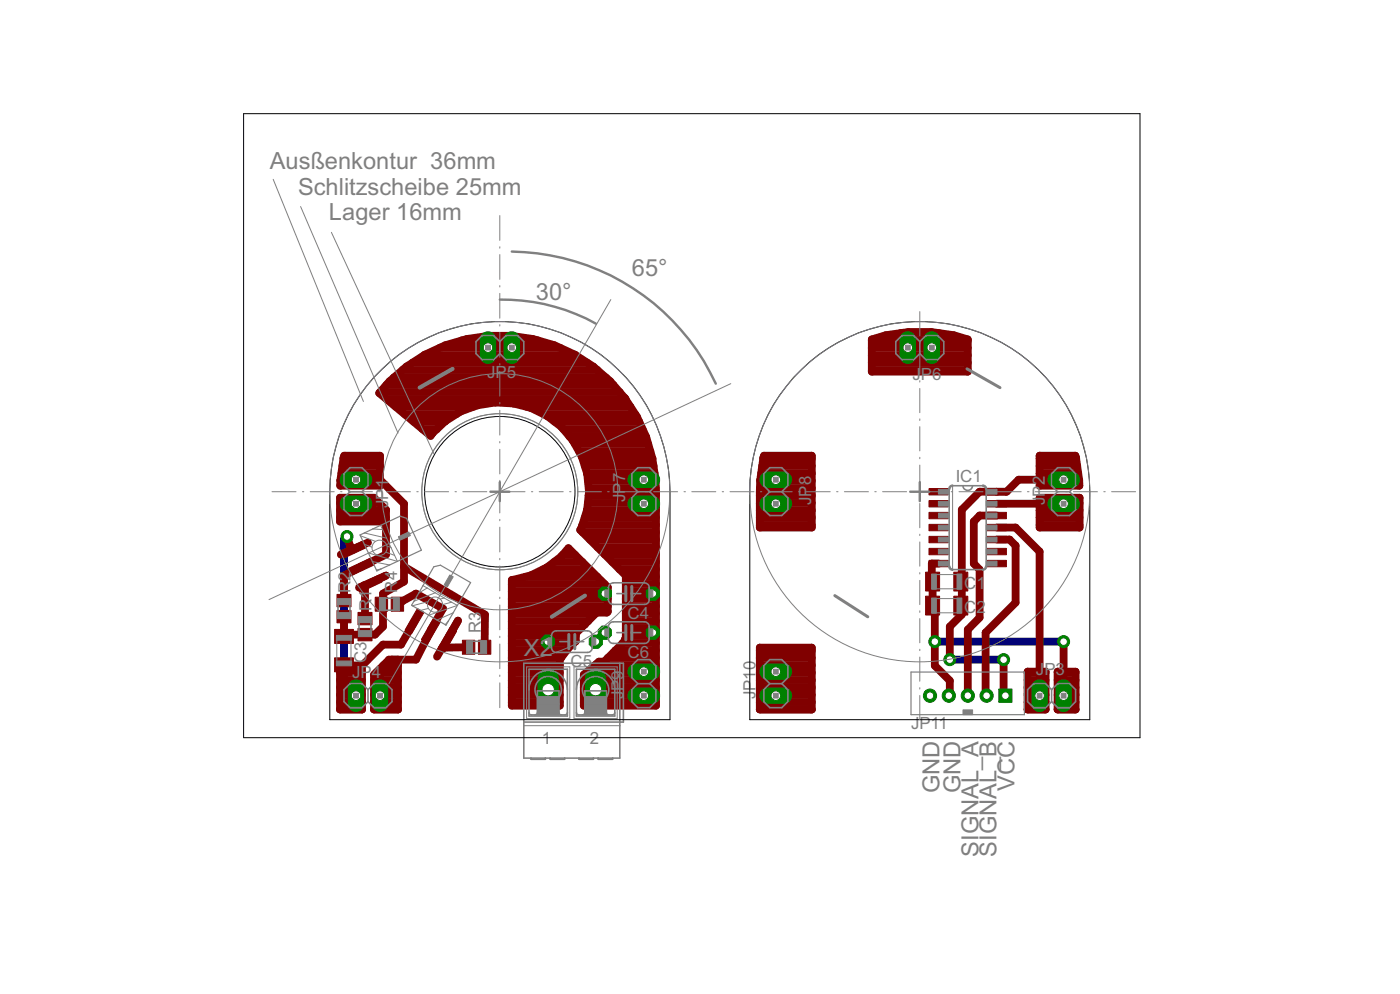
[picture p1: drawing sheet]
<svg xmlns="http://www.w3.org/2000/svg" width="148mm" height="105mm" viewBox="0 0 148 105" stroke-linecap="round" stroke-linejoin="round" font-family="sans-serif">
<defs><g id="words">
<g font-size="2.8" fill="#808080">
<text x="28.5" y="17.9">Ausßenkontur 36mm</text>
<text x="31.5" y="20.6">Schlitzscheibe 25mm</text>
<text x="34.8" y="23.3">Lager 16mm</text>
<text x="66.9" y="29.1">65°</text>
<text x="56.7" y="31.7">30°</text>
<text x="55.4" y="69.4">X2</text>
<text x="99.4" y="83.9" transform="rotate(-90 99.4 83.9)">GND</text>
<text x="101.7" y="83.9" transform="rotate(-90 101.7 83.9)">GND</text>
<text x="107.4" y="83.6" transform="rotate(-90 107.4 83.6)">VCC</text>
<text x="103.6" y="90.6" transform="rotate(-90 103.6 90.6)">SIGNAL_A</text>
<text x="105.5" y="90.6" transform="rotate(-90 105.5 90.6)">SIGNAL_B</text>
</g>
<g font-size="2" fill="#808080">
<text x="51.6" y="40">JP5</text>
<text x="96.6" y="40.2">JP6</text>
<text x="41.1" y="53.7" transform="rotate(-90 41.1 53.7)">JP</text>
<text x="41.1" y="51.6" transform="rotate(-90 41.1 51.6)">1</text>
<text x="66.2" y="53.1" transform="rotate(-90 66.2 53.1)">J</text>
<text x="66.2" y="52.2" transform="rotate(-90 66.2 52.2)">P7</text>
<text x="85.8" y="53.4" transform="rotate(-90 85.8 53.4)">JP</text>
<text x="85.8" y="51.3" transform="rotate(-90 85.8 51.3)">8</text>
<text x="101.1" y="51">IC1</text>
<text x="110.6" y="53.4" transform="rotate(-90 110.6 53.4)">J</text>
<text x="110.6" y="52.5" transform="rotate(-90 110.6 52.5)">P</text>
<text x="110.6" y="51.3" transform="rotate(-90 110.6 51.3)">2</text>
<text x="37.1" y="62.7" transform="rotate(-90 37.1 62.7)">R2</text>
<text x="39.3" y="64.6" transform="rotate(-90 39.3 64.6)">R1</text>
<text x="42" y="62.7" transform="rotate(-90 42 62.7)">R4</text>
<text x="66.4" y="65.5">C4</text>
<text x="102" y="62.3">C1</text>
<text x="102" y="64.8">C2</text>
<text x="37.3" y="71.7">JP4</text>
<text x="38.8" y="70.1" transform="rotate(-90 38.8 70.1)">C3</text>
<text x="50.9" y="67" transform="rotate(-90 50.9 67)">R3</text>
<text x="60.4" y="70.5">C5</text>
<text x="66" y="71.9" transform="rotate(-90 66 71.9)">9</text>
<text x="66.4" y="69.6">C6</text>
<text x="109.6" y="71.4">J</text>
<text x="110.5" y="71.4">P3</text>
<text x="66" y="74" transform="rotate(-90 66 74)">J</text>
<text x="66" y="73.1" transform="rotate(-90 66 73.1)">P</text>
<text x="80" y="74" transform="rotate(-90 80 74)">JP10</text>
<text x="96.4" y="77.1">JP11</text>
<text x="57.3" y="78.7">1</text>
<text x="62.4" y="78.7">2</text>
</g>
</g></defs>
<g fill="#000080" stroke="#000080" stroke-width=".83">
<path d="M100.5 69.8h5.7z"/>
<path d="M98.9 67.9h13.7z"/>
<path d="M36.4 72.3l1.3 1.3z"/>
<path d="M36.4 57.1v15.2z"/>
<path d="M36.4 57.1l.3-.4z"/>
</g>
<g fill="#800000" stroke="#800000" stroke-width=".11">
<path d="M98.3 51.7h2.1v.6h-2.1z"/>
<path d="M104.5 51.7h2v.6h-2z"/>
<path d="M98.3 52.9h2.1v.7h-2.1z"/>
<path d="M98.3 54.2h2.1v.7h-2.1z"/>
<path d="M104.5 52.9h2v.7h-2z"/>
<path d="M104.5 54.2h2v.7h-2z"/>
<path d="M98.3 55.5h2.1v.6h-2.1z"/>
<path d="M104.5 55.5h2v.6h-2z"/>
<path d="M98.3 56.7h2.1v.7h-2.1z"/>
<path d="M98.3 58h2.1v.7h-2.1z"/>
<path d="M104.5 56.7h2v.7h-2z"/>
<path d="M104.5 58h2v.7h-2z"/>
<path d="M98.3 59.3h2.1v.6h-2.1z"/>
<path d="M104.5 59.3h2v.6h-2z"/>
<path d="M37.9 64.8h1.5v1.3h-1.5z"/>
<path d="M37.9 66.5h1.5v1.3h-1.5z"/>
<path d="M41.4 63.2h1.3v1.4h-1.3z"/>
<path d="M39.7 63.2h1.3v1.4h-1.3z"/>
<path d="M48.9 67.7h1.3v1.5h-1.3z"/>
<path d="M50.6 67.7h1.3v1.5h-1.3z"/>
<path d="M35.7 62.9h1.4v1.3h-1.4z"/>
<path d="M35.7 64.6h1.4v1.3h-1.4z"/>
<path d="M100.9 60.5h1.5v2h-1.5z"/>
<path d="M98 60.5h1.4v2h-1.4z"/>
<path d="M100.9 63.1h1.5v1.9h-1.5z"/>
<path d="M98 63.1h1.4v1.9h-1.4z"/>
<path d="M36.9 60.1l2.3-1.1 .4 .8-2.4 1.1z"/>
<path d="M36 58.3l2.4-1.1 .3 .7-2.3 1.1z"/>
<path d="M37.7 61.9l2.4-1.1 .3 .8-2.3 1.1z"/>
<path d="M45.9 65.4l.7 .4-1.3 2.2-.7-.4z"/>
<path d="M44.2 64.4l.7 .4-1.3 2.2-.7-.4z"/>
<path d="M47.6 66.4l.7 .4-1.3 2.2-.7-.4z"/>
<path d="M35.4 66.6h2v1.5h-2z"/>
<path d="M35.4 69.6h2v1.5h-2z"/>
</g>
<g fill="#800000" stroke="#800000" stroke-width=".83">
<path d="M106.5 52l1.3-1.3z"/>
<path d="M105.5 52h1z"/>
<path d="M107.8 50.7h4.8z"/>
<path d="M101.7 61.5h.1z"/>
<path d="M101.7 64.1l.1-.1z"/>
<path d="M101.8 61.5v2.5z"/>
<path d="M101.7 61.5l.1-.1z"/>
<path d="M100.5 66.3v3.5z"/>
<path d="M101.7 64.1h.1z"/>
<path d="M100.5 66.3l1.3-1.3z"/>
<path d="M101.8 64.1v.9z"/>
<path d="M103.7 52h1.8z"/>
<path d="M103.7 52l-1.9 1.9z"/>
<path d="M101.8 53.9v7.5z"/>
<path d="M36.4 65.2v2z"/>
<path d="M36.4 67.2v.1z"/>
<path d="M36.5 67.1h2.1z"/>
<path d="M36.5 67.1l-.1 .1z"/>
<path d="M37.7 50.7h2.5z"/>
<path d="M40.2 50.7l2.6 2.6z"/>
<path d="M106.2 73.4l.2 .2z"/>
<path d="M106.2 69.8v3.6z"/>
<path d="M38.6 67.1h1.1z"/>
<path d="M39.7 67.1l.8-.8z"/>
<path d="M51.3 65v3.5z"/>
<path d="M42.8 59.9l8.5 5.1z"/>
<path d="M40.5 63.6l-.1 .3z"/>
<path d="M40.5 63.6v2.7z"/>
<path d="M40.5 62.8v.8z"/>
<path d="M40.5 62.8l2.3-1.3z"/>
<path d="M42.8 59.9v1.6z"/>
<path d="M42.8 53.3v6.6z"/>
<path d="M110 48.2v3.2z"/>
<path d="M110 48.2h3.8z"/>
<path d="M113.8 48.2l.1 .2z"/>
<path d="M113.9 48.4l.3 2.4z"/>
<path d="M114.2 50.8v.6z"/>
<path d="M110 51.4h4.2z"/>
<path d="M110 50.8h4.2z"/>
<path d="M110 50.1h4.1z"/>
<path d="M110 49.3h4z"/>
<path d="M110 48.5h3.9z"/>
<path d="M36.4 48.2v.2z"/>
<path d="M36.4 48.2h3.8z"/>
<path d="M40.2 48.2v3.2z"/>
<path d="M36 51.4h4.2z"/>
<path d="M36 50.8v.6z"/>
<path d="M36.4 48.4l-.4 2.4z"/>
<path d="M36 50.8h4.2z"/>
<path d="M36.1 50.1h4.1z"/>
<path d="M36.2 49.3h4z"/>
<path d="M36.3 48.5h3.9z"/>
<path d="M98.9 65v2.9z"/>
<path d="M112.6 67.9v5.7z"/>
<path d="M98.7 61.5v2.5z"/>
<path d="M98.6 64.1l.1-.1z"/>
<path d="M43.9 65.7l-1.5 2.5z"/>
<path d="M36.4 72.3l1.3 1.3z"/>
<path d="M36.4 70.3v2z"/>
<path d="M36.4 70.1v.2z"/>
<path d="M37 70.4h1.3z"/>
<path d="M36.4 70.1l.6 .3z"/>
<path d="M36.1 58.7l1.3-.6z"/>
<path d="M36.1 58.7l2.8-1.3z"/>
<path d="M36.7 56.7l.3 1z"/>
<path d="M98.9 67.9v2.5z"/>
<path d="M98.6 64.1h.1z"/>
<path d="M98.6 64.1l.3 .9z"/>
<path d="M100.4 73.6l.1-.1z"/>
<path d="M100.5 72v1.5z"/>
<path d="M98.9 70.4l1.6 1.6z"/>
<path d="M98.6 59.6h.7z"/>
<path d="M98.6 61.5h.1z"/>
<path d="M98.6 59.6v1.9z"/>
<path d="M38.3 70.4l2.2-2.2z"/>
<path d="M40.5 68.2h1.9z"/>
<path d="M113.8 71v4z"/>
<path d="M111.9 75h1.9z"/>
<path d="M111.9 71v4z"/>
<path d="M111.9 71h1.9z"/>
<path d="M111.9 74.3h1.9z"/>
<path d="M111.9 73.5h1.9z"/>
<path d="M111.9 72.7h1.9z"/>
<path d="M111.9 71.9h1.9z"/>
<path d="M111.9 71.1h1.9z"/>
<path d="M38.3 70.4v4.6z"/>
<path d="M36 75h2.3z"/>
<path d="M36 70.4v4.6z"/>
<path d="M36 70.4h2.3z"/>
<path d="M36 74.3h2.3z"/>
<path d="M36 73.5h2.3z"/>
<path d="M36 72.7h2.3z"/>
<path d="M36 71.9h2.3z"/>
<path d="M36 71.1h2.3z"/>
<path d="M103.7 54.5l-.6 .7z"/>
<path d="M103.1 55.2v4.4z"/>
<path d="M103.1 59.6l.6 .6z"/>
<path d="M103.7 60.2v5.1z"/>
<path d="M103.7 54.5h1.8z"/>
<path d="M102.4 66.6v7z"/>
<path d="M103.7 65.3l-1.3 1.3z"/>
<path d="M106.8 57.1l.7 .6z"/>
<path d="M107.5 57.7v6z"/>
<path d="M105.5 57.1h1.3z"/>
<path d="M104.3 66.9l3.2-3.2z"/>
<path d="M104.3 73.5l.1 .1z"/>
<path d="M104.3 66.9v6.6z"/>
<path d="M40.2 71v2.6z"/>
<path d="M40.2 71l1.3-1.2z"/>
<path d="M41.5 69.8h2.5z"/>
<path d="M45.6 66.7l-1.6 3.1z"/>
<path d="M42.1 63.9l.5-.3z"/>
<path d="M42.6 63.6l1.4-.8z"/>
<path d="M44 62.8l2.9 1.6z"/>
<path d="M45.6 66.6v.1z"/>
<path d="M46.9 64.4l-1.3 2.2z"/>
<path d="M39.6 71.4l1.6-1.6z"/>
<path d="M41.2 69.8h.9z"/>
<path d="M42.1 69.8v5.2z"/>
<path d="M39.6 75h2.5z"/>
<path d="M39.6 71.4v3.6z"/>
<path d="M39.6 74.3h2.5z"/>
<path d="M39.6 73.5h2.5z"/>
<path d="M39.6 72.7h2.5z"/>
<path d="M39.6 71.9h2.5z"/>
<path d="M39.8 71.1h2.3z"/>
<path d="M40.6 70.4h1.5z"/>
<path d="M38.9 53.3l2 1.9z"/>
<path d="M40.9 55.2v3.5z"/>
<path d="M37.7 53.3h1.2z"/>
<path d="M38.2 59.9l2.7-1.2z"/>
<path d="M36.4 60.9l1.8-1z"/>
<path d="M36.4 60.9v2.6z"/>
<path d="M39.6 52.6l1.3 1.3z"/>
<path d="M40.9 53.9v1.3z"/>
<path d="M36 55.2h4.9z"/>
<path d="M36 52.6v2.6z"/>
<path d="M36 52.6h3.6z"/>
<path d="M36 54.7h4.9z"/>
<path d="M36 54h4.9z"/>
<path d="M36 53.2h4.1z"/>
<path d="M107.5 55.8l2.5 2.5z"/>
<path d="M105.5 55.8h2z"/>
<path d="M110 58.3v15.3z"/>
<path d="M108.8 71h1.9z"/>
<path d="M110.7 71v4z"/>
<path d="M108.8 75h1.9z"/>
<path d="M108.8 71v4z"/>
<path d="M108.8 74.3h1.9z"/>
<path d="M108.8 73.5h1.9z"/>
<path d="M108.8 72.7h1.9z"/>
<path d="M108.8 71.9h1.9z"/>
<path d="M108.8 71.1h1.9z"/>
<path d="M105.5 53.3h7.1z"/>
<path d="M110 52.6v3.2z"/>
<path d="M110 52.6h4.3z"/>
<path d="M114.3 52.6v3.2z"/>
<path d="M110 55.8h4.3z"/>
<path d="M110 55.5h4.3z"/>
<path d="M110 54.7h4.3z"/>
<path d="M110 54h4.3z"/>
<path d="M110 53.2h4.3z"/>
<path d="M48.5 65.6l-1.2 2.1z"/>
<path d="M46.8 68.5l-.6 .9z"/>
<path d="M48.5 65.6l-1.7 2.9z"/>
<path d="M46.8 68.5h.1z"/>
<path d="M46.9 68.5h2.7z"/>
<path d="M39.1 61.7l1.8-.8z"/>
<path d="M38 62.1l.5-.2z"/>
<path d="M38.5 61.9l2.4-1z"/>
<path d="M38.5 61.9l.1 .2z"/>
<path d="M38.6 62.1v3.3z"/>
<path d="M56.2 60.9l1.7-.9z"/>
<path d="M57.9 60l1.5-1.2z"/>
<path d="M60.2 58l-.8 .8z"/>
<path d="M60.2 58l4.1 4.1z"/>
<path d="M64.3 62.1v2.6z"/>
<path d="M64.3 64.7l-.1 .1z"/>
<path d="M63.1 64.8h1.1z"/>
<path d="M63.1 64.8l-1.2 1.2z"/>
<path d="M61.9 66l-1 1z"/>
<path d="M60.9 67v.8z"/>
<path d="M60.2 68.5l.7-.7z"/>
<path d="M60.2 68.5l-1 1.3z"/>
<path d="M59.2 69.8v4.8z"/>
<path d="M54.2 74.6h5z"/>
<path d="M54.2 61.3v13.3z"/>
<path d="M54.2 61.3h.1z"/>
<path d="M54.3 61.3l1.9-.4z"/>
<path d="M54.2 74.3h5z"/>
<path d="M54.2 73.5h5z"/>
<path d="M54.2 72.7h5z"/>
<path d="M54.2 71.9h5z"/>
<path d="M54.2 71.1h5z"/>
<path d="M54.2 70.4h5z"/>
<path d="M54.2 69.6h5.2z"/>
<path d="M54.2 68.8h5.8z"/>
<path d="M54.2 68h6.5z"/>
<path d="M54.2 67.2h6.7z"/>
<path d="M54.2 66.5h7.3z"/>
<path d="M54.2 65.7h8.1z"/>
<path d="M54.2 64.9h8.8z"/>
<path d="M54.2 64.1h10.1z"/>
<path d="M54.2 63.3h10.1z"/>
<path d="M54.2 62.5h10.1z"/>
<path d="M54.2 61.8h9.8z"/>
<path d="M55.6 61h7.6z"/>
<path d="M57.5 60.2h4.9z"/>
<path d="M58.7 59.4h2.9z"/>
<path d="M59.6 58.7h1.2z"/>
<path d="M63.1 67.9l.9-1z"/>
<path d="M61.8 71.4l1.6-1.4z"/>
<path d="M63.4 70h.5z"/>
<path d="M63.9 70l1-1z"/>
<path d="M64.9 69l1.2-1.2z"/>
<path d="M66.1 67.6v.2z"/>
<path d="M66.1 67.6l.1-.1z"/>
<path d="M66.2 60.9v6.6z"/>
<path d="M61.4 56l4.8 4.9z"/>
<path d="M61.6 55.7l-.2 .3z"/>
<path d="M62.1 53.9l-.5 1.8z"/>
<path d="M62.3 52l-.2 1.9z"/>
<path d="M62.1 50.1l.2 1.9z"/>
<path d="M61.6 48.3l.5 1.8z"/>
<path d="M60.6 46.6l1 1.7z"/>
<path d="M59.4 45.1l1.2 1.5z"/>
<path d="M57.9 44l1.5 1.1z"/>
<path d="M56.2 43.1l1.7 .9z"/>
<path d="M54.3 42.7l1.9 .4z"/>
<path d="M52.4 42.6l1.9 .1z"/>
<path d="M50.5 42.9l1.9-.3z"/>
<path d="M48.7 43.5l1.8-.6z"/>
<path d="M47.1 44.5l1.6-1z"/>
<path d="M45.7 45.8l1.4-1.3z"/>
<path d="M45.7 45.8l-.1 .3z"/>
<path d="M40.1 41.6l5.5 4.5z"/>
<path d="M41.2 40.3l-1.1 1.3z"/>
<path d="M41.2 40.3l1.8-1.5z"/>
<path d="M43 38.8l2-1.3z"/>
<path d="M45 37.5l2.1-1z"/>
<path d="M47.1 36.5l2.3-.6z"/>
<path d="M49.4 35.9l2.3-.4z"/>
<path d="M51.7 35.5h2.4z"/>
<path d="M54.1 35.5l2.3 .4z"/>
<path d="M56.4 35.9l2.3 .6z"/>
<path d="M58.7 36.5l2.1 1z"/>
<path d="M60.8 37.5l2 1.3z"/>
<path d="M62.8 38.8l1.8 1.5z"/>
<path d="M64.6 40.3l1.5 1.8z"/>
<path d="M66.1 42.1l1.3 2z"/>
<path d="M67.4 44.1l1 2.1z"/>
<path d="M68.4 46.2l.6 2.3z"/>
<path d="M69 48.5l.4 2.3z"/>
<path d="M69.4 50.8v1.2z"/>
<path d="M69.4 52v.3z"/>
<path d="M69.4 52.3v22.3z"/>
<path d="M61.8 74.6h7.6z"/>
<path d="M61.8 71.4v3.2z"/>
<path d="M61.8 74.3h7.6z"/>
<path d="M61.8 73.5h7.6z"/>
<path d="M61.8 72.7h7.6z"/>
<path d="M61.8 71.9h7.6z"/>
<path d="M62 71.1h7.4z"/>
<path d="M62.9 70.4h6.5z"/>
<path d="M64.3 69.6h5.1z"/>
<path d="M65.1 68.8h4.3z"/>
<path d="M65.9 68h3.5z"/>
<path d="M66.2 67.2h3.2z"/>
<path d="M66.2 66.5h3.2z"/>
<path d="M66.2 65.7h3.2z"/>
<path d="M66.2 64.9h3.2z"/>
<path d="M66.2 64.1h3.2z"/>
<path d="M66.2 63.3h3.2z"/>
<path d="M66.2 62.5h3.2z"/>
<path d="M66.2 61.8h3.2z"/>
<path d="M66.2 61h3.2z"/>
<path d="M65.6 60.2h3.8z"/>
<path d="M64.8 59.4h4.6z"/>
<path d="M64 58.7h5.4z"/>
<path d="M63.2 57.9h6.2z"/>
<path d="M62.4 57.1h7z"/>
<path d="M61.7 56.3h7.7z"/>
<path d="M61.6 55.5h7.8z"/>
<path d="M61.9 54.7h7.5z"/>
<path d="M62.1 54h7.3z"/>
<path d="M62.2 53.2h7.2z"/>
<path d="M62.3 52.4h7.1z"/>
<path d="M62.3 51.6h7.1z"/>
<path d="M62.2 50.8h7.2z"/>
<path d="M62.1 50.1h7.2z"/>
<path d="M61.9 49.3h7.3z"/>
<path d="M61.7 48.5h7.3z"/>
<path d="M61.3 47.7h7.5z"/>
<path d="M60.8 46.9h7.8z"/>
<path d="M60.3 46.2h8z"/>
<path d="M44.7 45.4h1.5z"/>
<path d="M59.6 45.4h8.4z"/>
<path d="M43.8 44.6h3.3z"/>
<path d="M58.7 44.6h8.9z"/>
<path d="M42.8 43.8h5.5z"/>
<path d="M57.6 43.8h9.6z"/>
<path d="M41.9 43h8.2z"/>
<path d="M55.8 43h10.9z"/>
<path d="M41 42.2h25.2z"/>
<path d="M40.2 41.5h25.4z"/>
<path d="M40.9 40.7h24z"/>
<path d="M41.7 39.9h22.4z"/>
<path d="M42.6 39.1h20.6z"/>
<path d="M43.7 38.4h18.4z"/>
<path d="M44.9 37.6h16z"/>
<path d="M46.5 36.8h12.8z"/>
<path d="M48.9 36h8.1z"/>
<path d="M85.9 48.2v7.6z"/>
<path d="M80.4 55.8h5.5z"/>
<path d="M80.4 52v3.8z"/>
<path d="M80.5 50.8l-.1 1.2z"/>
<path d="M80.8 48.4l-.3 2.4z"/>
<path d="M80.9 48.2l-.1 .2z"/>
<path d="M80.9 48.2h5z"/>
<path d="M80.4 55.5h5.5z"/>
<path d="M80.4 54.7h5.5z"/>
<path d="M80.4 54h5.5z"/>
<path d="M80.4 53.2h5.5z"/>
<path d="M80.4 52.4h5.5z"/>
<path d="M80.4 51.6h5.5z"/>
<path d="M80.5 50.8h5.4z"/>
<path d="M80.6 50.1h5.3z"/>
<path d="M80.7 49.3h5.2z"/>
<path d="M80.8 48.5h5.1z"/>
<path d="M85.9 68.5v6.5z"/>
<path d="M80.4 75h5.5z"/>
<path d="M80.4 68.5v6.5z"/>
<path d="M80.4 68.5h5.5z"/>
<path d="M80.4 74.3h5.5z"/>
<path d="M80.4 73.5h5.5z"/>
<path d="M80.4 72.7h5.5z"/>
<path d="M80.4 71.9h5.5z"/>
<path d="M80.4 71.1h5.5z"/>
<path d="M80.4 70.4h5.5z"/>
<path d="M80.4 69.6h5.5z"/>
<path d="M80.4 68.8h5.5z"/>
<path d="M92.3 35.9v3.4z"/>
<path d="M92.3 35.9l1.4-.4z"/>
<path d="M93.7 35.5l2.4-.4z"/>
<path d="M96.1 35.1h2.5z"/>
<path d="M98.6 35.1l2.3 .4z"/>
<path d="M100.9 35.5l1.5 .4z"/>
<path d="M102.4 35.9v3.4z"/>
<path d="M92.3 39.3h10.1z"/>
<path d="M92.3 39.1h10.1z"/>
<path d="M92.3 38.4h10.1z"/>
<path d="M92.3 37.6h10.1z"/>
<path d="M92.3 36.8h10.1z"/>
<path d="M92.3 36h10.1z"/>
<path d="M95.3 35.2h4.1z"/>
</g>
<path d="M37 57.7a.33 .33 0 0 0 .4 .3v.1" fill="none" stroke="#800000" stroke-width=".83"/>
<path d="M81.2 53.3h1.8z" fill="#008000" stroke="#008000" stroke-width="1.7"/>
<circle cx="82.1" cy="53.3" r=".51" fill="#fff" stroke="#008000" stroke-width=".11"/>
<path d="M81.2 50.7h1.8z" fill="#008000" stroke="#008000" stroke-width="1.7"/>
<circle cx="82.1" cy="50.7" r=".51" fill="#fff" stroke="#008000" stroke-width=".11"/>
<path d="M111.7 50.7h1.7z" fill="#008000" stroke="#008000" stroke-width="1.7"/>
<circle cx="112.6" cy="50.7" r=".51" fill="#fff" stroke="#008000" stroke-width=".11"/>
<path d="M111.7 53.3h1.7z" fill="#008000" stroke="#008000" stroke-width="1.7"/>
<circle cx="112.6" cy="53.3" r=".51" fill="#fff" stroke="#008000" stroke-width=".11"/>
<path d="M98.6 35.9v1.7z" fill="#008000" stroke="#008000" stroke-width="1.7"/>
<circle cx="98.6" cy="36.8" r=".51" fill="#fff" stroke="#008000" stroke-width=".11"/>
<path d="M96.1 35.9v1.7z" fill="#008000" stroke="#008000" stroke-width="1.7"/>
<circle cx="96.1" cy="36.8" r=".51" fill="#fff" stroke="#008000" stroke-width=".11"/>
<path d="M112.6 72.7v1.7z" fill="#008000" stroke="#008000" stroke-width="1.7"/>
<circle cx="112.6" cy="73.6" r=".51" fill="#fff" stroke="#008000" stroke-width=".11"/>
<path d="M110 72.7v1.7z" fill="#008000" stroke="#008000" stroke-width="1.7"/>
<circle cx="110" cy="73.6" r=".51" fill="#fff" stroke="#008000" stroke-width=".11"/>
<path d="M81.2 73.6h1.8z" fill="#008000" stroke="#008000" stroke-width="1.7"/>
<circle cx="82.1" cy="73.6" r=".51" fill="#fff" stroke="#008000" stroke-width=".11"/>
<path d="M81.2 71h1.8z" fill="#008000" stroke="#008000" stroke-width="1.7"/>
<circle cx="82.1" cy="71" r=".51" fill="#fff" stroke="#008000" stroke-width=".11"/>
<path d="M37.7 72.7v1.7z" fill="#008000" stroke="#008000" stroke-width="1.7"/>
<circle cx="37.7" cy="73.6" r=".51" fill="#fff" stroke="#008000" stroke-width=".11"/>
<path d="M40.2 72.7v1.7z" fill="#008000" stroke="#008000" stroke-width="1.7"/>
<circle cx="40.2" cy="73.6" r=".51" fill="#fff" stroke="#008000" stroke-width=".11"/>
<path d="M67.3 73.6h1.7z" fill="#008000" stroke="#008000" stroke-width="1.7"/>
<circle cx="68.1" cy="73.6" r=".51" fill="#fff" stroke="#008000" stroke-width=".11"/>
<path d="M67.3 71h1.7z" fill="#008000" stroke="#008000" stroke-width="1.7"/>
<circle cx="68.1" cy="71" r=".51" fill="#fff" stroke="#008000" stroke-width=".11"/>
<path d="M36.8 50.7h1.7z" fill="#008000" stroke="#008000" stroke-width="1.7"/>
<circle cx="37.7" cy="50.7" r=".51" fill="#fff" stroke="#008000" stroke-width=".11"/>
<path d="M36.8 53.3h1.7z" fill="#008000" stroke="#008000" stroke-width="1.7"/>
<circle cx="37.7" cy="53.3" r=".51" fill="#fff" stroke="#008000" stroke-width=".11"/>
<path d="M67.3 53.3h1.7z" fill="#008000" stroke="#008000" stroke-width="1.7"/>
<circle cx="68.1" cy="53.3" r=".51" fill="#fff" stroke="#008000" stroke-width=".11"/>
<path d="M67.3 50.7h1.7z" fill="#008000" stroke="#008000" stroke-width="1.7"/>
<circle cx="68.1" cy="50.7" r=".51" fill="#fff" stroke="#008000" stroke-width=".11"/>
<path d="M51.6 35.9v1.7z" fill="#008000" stroke="#008000" stroke-width="1.7"/>
<circle cx="51.6" cy="36.8" r=".51" fill="#fff" stroke="#008000" stroke-width=".11"/>
<path d="M54.2 35.9v1.7z" fill="#008000" stroke="#008000" stroke-width="1.7"/>
<circle cx="54.2" cy="36.8" r=".51" fill="#fff" stroke="#008000" stroke-width=".11"/>
<circle cx="69.1" cy="62.8" r=".76" fill="#008000" stroke="#008000" stroke-width=".11"/>
<circle cx="69.1" cy="62.8" r=".4" fill="#fff" stroke="#008000" stroke-width=".11"/>
<circle cx="64" cy="62.8" r=".76" fill="#008000" stroke="#008000" stroke-width=".11"/>
<circle cx="64" cy="62.8" r=".4" fill="#fff" stroke="#008000" stroke-width=".11"/>
<circle cx="63.1" cy="67.9" r=".76" fill="#008000" stroke="#008000" stroke-width=".11"/>
<circle cx="63.1" cy="67.9" r=".4" fill="#fff" stroke="#008000" stroke-width=".11"/>
<circle cx="58" cy="67.9" r=".76" fill="#008000" stroke="#008000" stroke-width=".11"/>
<circle cx="58" cy="67.9" r=".4" fill="#fff" stroke="#008000" stroke-width=".11"/>
<circle cx="69.1" cy="66.9" r=".76" fill="#008000" stroke="#008000" stroke-width=".11"/>
<circle cx="69.1" cy="66.9" r=".4" fill="#fff" stroke="#008000" stroke-width=".11"/>
<circle cx="64" cy="66.9" r=".76" fill="#008000" stroke="#008000" stroke-width=".11"/>
<circle cx="64" cy="66.9" r=".4" fill="#fff" stroke="#008000" stroke-width=".11"/>
<path d="M105.7 72.9h1.4v1.4h-1.4z" fill="#008000" stroke="#008000" stroke-width=".11"/>
<circle cx="106.4" cy="73.6" r=".4" fill="#fff" stroke="#008000" stroke-width=".11"/>
<circle cx="104.4" cy="73.6" r=".7" fill="#008000" stroke="#008000" stroke-width=".11"/>
<circle cx="104.4" cy="73.6" r=".4" fill="#fff" stroke="#008000" stroke-width=".11"/>
<circle cx="102.4" cy="73.6" r=".7" fill="#008000" stroke="#008000" stroke-width=".11"/>
<circle cx="102.4" cy="73.6" r=".4" fill="#fff" stroke="#008000" stroke-width=".11"/>
<circle cx="100.4" cy="73.6" r=".7" fill="#008000" stroke="#008000" stroke-width=".11"/>
<circle cx="100.4" cy="73.6" r=".4" fill="#fff" stroke="#008000" stroke-width=".11"/>
<circle cx="98.4" cy="73.6" r=".7" fill="#008000" stroke="#008000" stroke-width=".11"/>
<circle cx="98.4" cy="73.6" r=".4" fill="#fff" stroke="#008000" stroke-width=".11"/>
<path d="M58 71.8v2.3z" fill="#008000" stroke="#008000" stroke-width="2.3"/>
<circle cx="58" cy="72.9" r=".66" fill="#fff" stroke="#008000" stroke-width=".11"/>
<path d="M63 71.8v2.3z" fill="#008000" stroke="#008000" stroke-width="2.3"/>
<circle cx="63" cy="72.9" r=".66" fill="#fff" stroke="#008000" stroke-width=".11"/>
<circle cx="106.2" cy="69.8" r=".64" fill="#008000" stroke="#008000" stroke-width=".11"/>
<circle cx="106.2" cy="69.8" r=".4" fill="#fff" stroke="#008000" stroke-width=".11"/>
<circle cx="100.5" cy="69.8" r=".64" fill="#008000" stroke="#008000" stroke-width=".11"/>
<circle cx="100.5" cy="69.8" r=".4" fill="#fff" stroke="#008000" stroke-width=".11"/>
<circle cx="112.6" cy="67.9" r=".64" fill="#008000" stroke="#008000" stroke-width=".11"/>
<circle cx="112.6" cy="67.9" r=".4" fill="#fff" stroke="#008000" stroke-width=".11"/>
<circle cx="98.9" cy="67.9" r=".64" fill="#008000" stroke="#008000" stroke-width=".11"/>
<circle cx="98.9" cy="67.9" r=".4" fill="#fff" stroke="#008000" stroke-width=".11"/>
<circle cx="36.7" cy="56.7" r=".64" fill="#008000" stroke="#008000" stroke-width=".11"/>
<circle cx="36.7" cy="56.7" r=".4" fill="#fff" stroke="#008000" stroke-width=".11"/>
<g fill="#808080" stroke="#808080" stroke-width=".11">
<path d="M100.8 51.4v8.8z"/>
<path d="M40.3 55.6l.2 .4z"/>
<path d="M40.5 56l.4 .9z"/>
<path d="M40.9 56.9l.5 1z"/>
<path d="M41.4 57.9l.4 .8z"/>
<path d="M41.8 58.7l.3 .7z"/>
<path d="M38.1 56.7l1.6 .6z"/>
<path d="M39 58.5l3.1 .9z"/>
<path d="M39.4 59.4l1.8 .4z"/>
<path d="M39.8 60.3l.5-.1z"/>
<path d="M39.5 55.9l1 .1z"/>
<path d="M38.6 56.4l2.3 .5z"/>
<path d="M38.6 57.6l.8 .3z"/>
<path d="M41 57.8l.4 .1z"/>
<path d="M40.8 58.4l1 .3z"/>
<path d="M44.8 61.9l.4 .3z"/>
<path d="M45.2 62.2l.9 .5z"/>
<path d="M46.1 62.7l.9 .5z"/>
<path d="M47 63.2l.8 .5z"/>
<path d="M47.8 63.7l.6 .3z"/>
<path d="M43.6 64.1l1.7-.5z"/>
<path d="M45.4 65.1l3-1.1z"/>
<path d="M46.2 65.6l1.8-.8z"/>
<path d="M47.5 65.7l-.4 .4z"/>
<path d="M44.3 62.7l.9-.5z"/>
<path d="M43.8 63.6l2.3-.9z"/>
<path d="M44.5 64.6l.8-.3z"/>
<path d="M46.6 63.4l.4-.2z"/>
<path d="M46.8 63.9l1-.2z"/>
<path d="M60.7 76h4.6z"/>
<path d="M65.3 70.5v5.5z"/>
<path d="M60.7 70.5h4.6z"/>
<path d="M60.7 70.5v5.5z"/>
<path d="M60.3 70.5v5.5z"/>
<path d="M55.7 70.5h4.6z"/>
<path d="M55.7 70.5v5.5z"/>
<path d="M55.7 76h4.6z"/>
<path d="M55.4 76.8h10.2z"/>
<path d="M98.7 62.3h3z"/>
<path d="M98.7 60.8h3z"/>
<path d="M98.7 64.8h3z"/>
<path d="M98.7 63.3h3z"/>
<path d="M37.1 67.3v3z"/>
<path d="M35.6 67.3v3z"/>
<path d="M97.3 33v2.5z"/>
<path d="M97.3 36.2v.1z"/>
<path d="M97.3 37v2.6z"/>
<path d="M97.3 40.3v.1z"/>
<path d="M97.3 41.1v2.5z"/>
<path d="M97.3 44.3v.2z"/>
<path d="M97.3 45.1v2.6z"/>
<path d="M97.3 48.4v.1z"/>
<path d="M97.3 49.2v2.6z"/>
<path d="M97.3 52.4v.2z"/>
<path d="M97.3 53.3v2.5z"/>
<path d="M97.3 56.5v.1z"/>
<path d="M97.3 57.3v2.6z"/>
<path d="M97.3 60.6v.1z"/>
<path d="M97.3 61.4v2.5z"/>
<path d="M97.3 64.6v.2z"/>
<path d="M97.3 65.4v2.6z"/>
<path d="M97.3 68.7v.1z"/>
<path d="M97.3 69.5v2.6z"/>
<path d="M97.3 72.7v.2z"/>
<path d="M97.3 73.6v2.5z"/>
<path d="M52.9 52l24.4-11.4z"/>
<path d="M64.6 31.7l-11.7 20.3z"/>
<path d="M52.9 52l-11.7 20.3z"/>
<path d="M28.5 63.4l24.4-11.4z"/>
<path d="M28.8 52h2.5z"/>
<path d="M32 52h.2z"/>
<path d="M32.8 52h2.6z"/>
<path d="M36 52h.2z"/>
<path d="M36.9 52h2.5z"/>
<path d="M40.1 52h.1z"/>
<path d="M40.9 52h2.5z"/>
<path d="M44.1 52h.2z"/>
<path d="M44.9 52h2.6z"/>
<path d="M48.2 52h.1z"/>
<path d="M49 52h2.5z"/>
<path d="M52.2 52h.1z"/>
<path d="M53 52h2.6z"/>
<path d="M56.2 52h.2z"/>
<path d="M57.1 52h2.5z"/>
<path d="M60.3 52h.1z"/>
<path d="M61.1 52h2.5z"/>
<path d="M64.3 52h.2z"/>
<path d="M65.1 52h2.6z"/>
<path d="M68.3 52h.2z"/>
<path d="M69.2 52h2.5z"/>
<path d="M72.4 52h.1z"/>
<path d="M73.2 52h2.6z"/>
<path d="M76.4 52h.2z"/>
<path d="M77.3 52h2.5z"/>
<path d="M80.5 52h.1z"/>
<path d="M81.3 52h2.5z"/>
<path d="M84.5 52h.2z"/>
<path d="M85.3 52h2.6z"/>
<path d="M88.5 52h.2z"/>
<path d="M89.4 52h2.5z"/>
<path d="M92.6 52h.1z"/>
<path d="M93.4 52h2.5z"/>
<path d="M96.6 52h.2z"/>
<path d="M97.5 52h2.5z"/>
<path d="M100.7 52h.1z"/>
<path d="M101.5 52h2.5z"/>
<path d="M104.7 52h.2z"/>
<path d="M105.5 52h2.6z"/>
<path d="M108.7 52h.2z"/>
<path d="M109.6 52h2.5z"/>
<path d="M112.8 52h.1z"/>
<path d="M113.6 52h2.5z"/>
<path d="M116.8 52h.2z"/>
<path d="M117.6 52h2.6z"/>
<path d="M52.9 22.8v2.6z"/>
<path d="M52.9 26.1v.1z"/>
<path d="M52.9 26.9v2.6z"/>
<path d="M52.9 30.2v.2z"/>
<path d="M52.9 31v2.7z"/>
<path d="M52.9 34.3v.2z"/>
<path d="M52.9 35.2v2.6z"/>
<path d="M52.9 38.5v.1z"/>
<path d="M52.9 39.3v2.6z"/>
<path d="M52.9 42.6v.1z"/>
<path d="M52.9 43.4v2.6z"/>
<path d="M52.9 46.7v.1z"/>
<path d="M52.9 47.5v2.6z"/>
<path d="M52.9 50.8v.1z"/>
<path d="M52.9 51.6v2.7z"/>
<path d="M52.9 54.9v.2z"/>
<path d="M52.9 55.8v2.6z"/>
<path d="M52.9 59.1v.1z"/>
<path d="M52.9 59.9v2.6z"/>
<path d="M52.9 63.2v.1z"/>
<path d="M52.9 64v2.6z"/>
<path d="M52.9 67.3v.1z"/>
<path d="M52.9 68.1v2.6z"/>
<path d="M52.9 71.4v.1z"/>
<path d="M52.9 72.2v2.6z"/>
<path d="M35.1 24.6l10.8 23.4z"/>
<path d="M28.9 19l9.6 23.5z"/>
<path d="M31.8 21.8l10.3 24z"/>
<path d="M100.4 59.9h.1a.29 .29 0 0 0 .3 .3v.1a.42 .42 0 0 1-.4-.4z" fill-rule="evenodd"/>
<path d="M104 51.3a.42 .42 0 0 1 .4 .5h-.1a.29 .29 0 0 0-.3-.4z" fill-rule="evenodd"/>
<path d="M104.3 59.9h.1a.42 .42 0 0 1-.4 .4v-.1a.29 .29 0 0 0 .3-.3z" fill-rule="evenodd"/>
<path d="M100.5 51.5l.3-.2v.1a.29 .29 0 0 0-.3 .4h-.1z" fill-rule="evenodd"/>
</g>
<g fill="#808080" stroke="#808080" stroke-width=".17">
<path d="M100.8 60.2h3.2z"/>
<path d="M100.8 51.4h3.2z"/>
<path d="M80.8 52.6v1.3z"/>
<path d="M80.8 52.6l.7-.6z"/>
<path d="M81.5 52h1.2z"/>
<path d="M82.7 52l.7 .6z"/>
<path d="M81.5 54.5h1.2z"/>
<path d="M80.8 53.9l.7 .6z"/>
<path d="M82.7 54.5l.7-.6z"/>
<path d="M83.4 52.6v1.3z"/>
<path d="M80.8 51.4l.7 .6z"/>
<path d="M80.8 50.1v1.3z"/>
<path d="M80.8 50.1l.7-.6z"/>
<path d="M81.5 49.5h1.2z"/>
<path d="M82.7 49.5l.7 .6z"/>
<path d="M83.4 50.1v1.3z"/>
<path d="M83.4 51.4l-.7 .6z"/>
<path d="M113.8 50.1v1.3z"/>
<path d="M113.8 51.4l-.6 .6z"/>
<path d="M111.9 52h1.3z"/>
<path d="M111.3 51.4l.6 .6z"/>
<path d="M111.9 49.5h1.3z"/>
<path d="M113.2 49.5l.6 .6z"/>
<path d="M111.9 49.5l-.6 .6z"/>
<path d="M111.3 50.1v1.3z"/>
<path d="M113.2 52l.6 .6z"/>
<path d="M113.8 52.6v1.3z"/>
<path d="M113.2 54.5l.6-.6z"/>
<path d="M111.9 54.5h1.3z"/>
<path d="M111.3 53.9l.6 .6z"/>
<path d="M111.3 52.6v1.3z"/>
<path d="M111.3 52.6l.6-.6z"/>
<path d="M98 38h1.3z"/>
<path d="M97.3 37.4l.7 .6z"/>
<path d="M97.3 36.1v1.3z"/>
<path d="M97.3 36.1l.7-.6z"/>
<path d="M99.9 36.1v1.3z"/>
<path d="M99.3 38l.6-.6z"/>
<path d="M99.3 35.5l.6 .6z"/>
<path d="M98 35.5h1.3z"/>
<path d="M97.3 37.4l-.6 .6z"/>
<path d="M95.4 38h1.3z"/>
<path d="M94.8 37.4l.6 .6z"/>
<path d="M94.8 36.1v1.3z"/>
<path d="M94.8 36.1l.6-.6z"/>
<path d="M95.4 35.5h1.3z"/>
<path d="M96.7 35.5l.6 .6z"/>
<path d="M111.9 74.8h1.3z"/>
<path d="M111.3 74.2l.6 .6z"/>
<path d="M111.3 72.9v1.3z"/>
<path d="M111.3 72.9l.6-.6z"/>
<path d="M113.8 72.9v1.3z"/>
<path d="M113.2 74.8l.6-.6z"/>
<path d="M113.2 72.3l.6 .6z"/>
<path d="M111.9 72.3h1.3z"/>
<path d="M111.3 74.2l-.6 .6z"/>
<path d="M109.4 74.8h1.3z"/>
<path d="M108.8 74.2l.6 .6z"/>
<path d="M108.8 72.9v1.3z"/>
<path d="M108.8 72.9l.6-.6z"/>
<path d="M109.4 72.3h1.3z"/>
<path d="M110.7 72.3l.6 .6z"/>
<path d="M80.8 72.9v1.3z"/>
<path d="M80.8 72.9l.7-.6z"/>
<path d="M81.5 72.3h1.2z"/>
<path d="M82.7 72.3l.7 .6z"/>
<path d="M81.5 74.8h1.2z"/>
<path d="M80.8 74.2l.7 .6z"/>
<path d="M82.7 74.8l.7-.6z"/>
<path d="M83.4 72.9v1.3z"/>
<path d="M80.8 71.7l.7 .6z"/>
<path d="M80.8 70.4v1.3z"/>
<path d="M80.8 70.4l.7-.6z"/>
<path d="M81.5 69.8h1.2z"/>
<path d="M82.7 69.8l.7 .6z"/>
<path d="M83.4 70.4v1.3z"/>
<path d="M83.4 71.7l-.7 .6z"/>
<path d="M37 72.3h1.3z"/>
<path d="M38.3 72.3l.6 .6z"/>
<path d="M38.9 72.9v1.3z"/>
<path d="M38.9 74.2l-.6 .6z"/>
<path d="M36.4 72.9v1.3z"/>
<path d="M37 72.3l-.6 .6z"/>
<path d="M36.4 74.2l.6 .6z"/>
<path d="M37 74.8h1.3z"/>
<path d="M38.9 72.9l.7-.6z"/>
<path d="M39.6 72.3h1.3z"/>
<path d="M40.9 72.3l.6 .6z"/>
<path d="M41.5 72.9v1.3z"/>
<path d="M41.5 74.2l-.6 .6z"/>
<path d="M39.6 74.8h1.3z"/>
<path d="M38.9 74.2l.7 .6z"/>
<path d="M66.9 72.9v1.3z"/>
<path d="M66.9 72.9l.6-.6z"/>
<path d="M67.5 72.3h1.3z"/>
<path d="M68.8 72.3l.6 .6z"/>
<path d="M67.5 74.8h1.3z"/>
<path d="M66.9 74.2l.6 .6z"/>
<path d="M68.8 74.8l.6-.6z"/>
<path d="M69.4 72.9v1.3z"/>
<path d="M66.9 71.7l.6 .6z"/>
<path d="M66.9 70.4v1.3z"/>
<path d="M66.9 70.4l.6-.6z"/>
<path d="M67.5 69.8h1.3z"/>
<path d="M68.8 69.8l.6 .6z"/>
<path d="M69.4 70.4v1.3z"/>
<path d="M69.4 71.7l-.6 .6z"/>
<path d="M38.9 50.1v1.3z"/>
<path d="M38.9 51.4l-.6 .6z"/>
<path d="M37 52h1.3z"/>
<path d="M36.4 51.4l.6 .6z"/>
<path d="M37 49.5h1.3z"/>
<path d="M38.3 49.5l.6 .6z"/>
<path d="M37 49.5l-.6 .6z"/>
<path d="M36.4 50.1v1.3z"/>
<path d="M38.3 52l.6 .6z"/>
<path d="M38.9 52.6v1.3z"/>
<path d="M38.3 54.5l.6-.6z"/>
<path d="M37 54.5h1.3z"/>
<path d="M36.4 53.9l.6 .6z"/>
<path d="M36.4 52.6v1.3z"/>
<path d="M36.4 52.6l.6-.6z"/>
<path d="M66.9 52.6v1.3z"/>
<path d="M66.9 52.6l.6-.6z"/>
<path d="M67.5 52h1.3z"/>
<path d="M68.8 52l.6 .6z"/>
<path d="M67.5 54.5h1.3z"/>
<path d="M66.9 53.9l.6 .6z"/>
<path d="M68.8 54.5l.6-.6z"/>
<path d="M69.4 52.6v1.3z"/>
<path d="M66.9 51.4l.6 .6z"/>
<path d="M66.9 50.1v1.3z"/>
<path d="M66.9 50.1l.6-.6z"/>
<path d="M67.5 49.5h1.3z"/>
<path d="M68.8 49.5l.6 .6z"/>
<path d="M69.4 50.1v1.3z"/>
<path d="M69.4 51.4l-.6 .6z"/>
<path d="M51 35.5h1.3z"/>
<path d="M52.3 35.5l.6 .6z"/>
<path d="M52.9 36.1v1.3z"/>
<path d="M52.9 37.4l-.6 .6z"/>
<path d="M50.4 36.1v1.3z"/>
<path d="M51 35.5l-.6 .6z"/>
<path d="M50.4 37.4l.6 .6z"/>
<path d="M51 38h1.3z"/>
<path d="M52.9 36.1l.6-.6z"/>
<path d="M53.5 35.5h1.3z"/>
<path d="M54.8 35.5l.6 .6z"/>
<path d="M55.4 36.1v1.3z"/>
<path d="M55.4 37.4l-.6 .6z"/>
<path d="M53.5 38h1.3z"/>
<path d="M52.9 37.4l.6 .6z"/>
<path d="M64.9 63.9h3.3z"/>
<path d="M64.9 61.6h3.3z"/>
<path d="M65.3 62.8h.9z"/>
<path d="M66.9 62.8h.9z"/>
<path d="M58.9 69h3.3z"/>
<path d="M58.9 66.7h3.3z"/>
<path d="M59.2 67.9h1z"/>
<path d="M60.8 67.9h1z"/>
<path d="M64.9 68.1h3.3z"/>
<path d="M64.9 65.8h3.3z"/>
<path d="M65.3 66.9h.9z"/>
<path d="M66.9 66.9h.9z"/>
<path d="M55.4 76.8v3.4z"/>
<path d="M55.4 70.1h10.2z"/>
<path d="M55.4 80.2h.8z"/>
<path d="M65.6 70.1v6.3z"/>
<path d="M55.4 76.4h10.2z"/>
<path d="M55.4 70.1v6.3z"/>
<path d="M65.6 76.4v.4z"/>
<path d="M66 70.1v6.3z"/>
<path d="M65.6 76.4h.4z"/>
<path d="M65.6 70.1h.4z"/>
<path d="M60 70.8v4.9z"/>
<path d="M56 75.7h4z"/>
<path d="M56 70.8v4.9z"/>
<path d="M56 70.8h4z"/>
<path d="M61 70.8v4.9z"/>
<path d="M61 75.7h4.1z"/>
<path d="M65.1 70.8v4.9z"/>
<path d="M61 70.8h4.1z"/>
<path d="M56.2 75.6h3.6z"/>
<path d="M56.9 73.7v1.7z"/>
<path d="M59.2 73.7v1.7z"/>
<path d="M55.4 76.4v.4z"/>
<path d="M65.6 76.8v3.4z"/>
<path d="M61.9 73.7v1.7z"/>
<path d="M64.2 73.7v1.7z"/>
<path d="M61.3 75.6h3.5z"/>
<path d="M59.8 80.2v.1z"/>
<path d="M59.8 80.2h1.5z"/>
<path d="M56.2 80.2v.1z"/>
<path d="M56.2 80.2h1.5z"/>
<path d="M56.2 80.3h1.5z"/>
<path d="M57.7 80.2v.1z"/>
<path d="M57.7 80.2h.5z"/>
<path d="M58.2 80.2h1.6z"/>
<path d="M58.2 80.2v.1z"/>
<path d="M58.2 80.3h1.6z"/>
<path d="M62.8 80.2v.1z"/>
<path d="M62.8 80.2h.5z"/>
<path d="M61.3 80.3h1.5z"/>
<path d="M63.3 80.2v.1z"/>
<path d="M63.3 80.2h1.5z"/>
<path d="M63.3 80.3h1.5z"/>
<path d="M64.8 80.2v.1z"/>
<path d="M64.8 80.2h.8z"/>
<path d="M61.3 80.2v.1z"/>
<path d="M61.3 80.2h1.5z"/>
<path d="M104.4 51.8v8.1z"/>
<path d="M100.5 51.8v8.1z"/>
<path d="M39.3 65.9v.8z"/>
<path d="M38 65.9v.8z"/>
<path d="M40.8 64.5h.8z"/>
<path d="M40.8 63.3h.8z"/>
<path d="M50 67.8h.8z"/>
<path d="M50 69.1h.8z"/>
<path d="M37 64v.8z"/>
<path d="M35.8 64v.8z"/>
<path d="M68.7 62.1v1.3z"/>
<path d="M64.4 62.1v1.3z"/>
<path d="M62.7 67.2v1.3z"/>
<path d="M58.4 67.2v1.3z"/>
<path d="M68.7 66.3v1.2z"/>
<path d="M64.4 66.3v1.2z"/>
<path d="M56.9 73.1v.6z"/>
<path d="M56.9 73.1h2.3z"/>
<path d="M59.2 73.1v.6z"/>
<path d="M56.9 73.7h2.3z"/>
<path d="M61.9 73.1h2.3z"/>
<path d="M61.9 73.1v.6z"/>
<path d="M61.9 73.7h2.3z"/>
<path d="M64.2 73.1v.6z"/>
</g>
<g fill="none" stroke="#808080" stroke-width=".17">
<path d="M101.9 51.4a.51 .51 0 0 0 .5 .5 .51 .51 0 0 0 .5-.5M56 72.9a2.03 2.03 0 0 1 2-2 2.03 2.03 0 0 1 2 2M56 75.4v.1l.2 .1M56.9 75.4l-.1 .1-.2 .1M58.4 68.5a.53 .53 0 0 0 .5 .5M58.9 66.7a.53 .53 0 0 0-.5 .5M59.2 75.4v.1l.2 .1M60 75.4v.1l-.2 .1M61 72.9a2.03 2.03 0 0 1 2-2 2.03 2.03 0 0 1 2.1 2M61 75.4l.1 .1 .2 .1M61.9 75.4l-.1 .1-.2 .1M62.2 66.7a.53 .53 0 0 1 .5 .5"/>
<path d="M62.7 68.5a.49 .49 0 0 1-.5 .5M64.2 75.4l.1 .1 .1 .1M64.4 63.4a.53 .53 0 0 0 .5 .5M64.4 67.5a.53 .53 0 0 0 .5 .6M64.9 61.6a.53 .53 0 0 0-.5 .5M64.9 65.8a.53 .53 0 0 0-.5 .5M65.1 75.4l-.1 .1-.2 .1M68.2 61.6a.53 .53 0 0 1 .5 .5M68.2 65.8a.53 .53 0 0 1 .5 .5M68.7 63.4a.49 .49 0 0 1-.5 .5M68.7 67.5a.49 .49 0 0 1-.5 .6"/>
<circle cx="58" cy="72.9" r="1.4"/>
<circle cx="63" cy="72.9" r="1.4"/>
</g>
<g fill="#808080" stroke="#808080" stroke-width=".13">
<path d="M38.1 56.6l.5-.2z"/>
<path d="M38.6 56.4l.9-.5z"/>
<path d="M39.5 55.9l.8-.3z"/>
<path d="M40.3 55.6l2.1-1z"/>
<path d="M41.2 59.8l.9-.4z"/>
<path d="M40.3 60.2l.9-.4z"/>
<path d="M39.9 60.4l.4-.2z"/>
<path d="M39.8 60.3l.1 .1z"/>
<path d="M39.4 59.4l.4 .9z"/>
<path d="M39 58.5l.4 .9z"/>
<path d="M38.6 57.6l.4 .9z"/>
<path d="M38.1 56.7l.5 .9z"/>
<path d="M38.1 56.6v.1z"/>
<path d="M42.4 54.6l.6 .2z"/>
<path d="M42.1 59.4l2.5-1.2z"/>
<path d="M43 54.8l1.6 3.4z"/>
<path d="M43.8 63.6l-.2 .4z"/>
<path d="M44.3 62.7l-.5 .9z"/>
<path d="M44.8 61.9l-.5 .8z"/>
<path d="M45.9 59.9l-1.1 2z"/>
<path d="M48.4 64l-.4 .8z"/>
<path d="M48 64.8l-.5 .9z"/>
<path d="M47.5 65.7l-.3 .4z"/>
<path d="M47.1 66.1h.1z"/>
<path d="M46.2 65.6l.9 .5z"/>
<path d="M45.4 65.1l.8 .5z"/>
<path d="M44.5 64.6l.9 .5z"/>
<path d="M43.6 64.1l.9 .5z"/>
<path d="M43.6 64v.1z"/>
<path d="M45.9 59.9l.7-.1z"/>
<path d="M49.8 61.6l-1.4 2.4z"/>
<path d="M46.6 59.8l3.2 1.8z"/>
<path d="M96.4 75.6h12z"/>
<path d="M108.4 71.1v4.5z"/>
<path d="M96.4 71.1v4.5z"/>
<path d="M96.4 71.1h12z"/>
</g>
<g fill="#808080" stroke="#808080" stroke-width=".11">
<path d="M42.2 56.8l1.1-.5 .1 .3-1.1 .5z"/>
<path d="M47.6 60.8l.4 .2-.7 1.1-.3-.3z"/>
<path d="M101.9 75.1h1v.5h-1z"/>
<path d="M56.9 74.5h2.3v1.1h-2.3z"/>
<path d="M61.9 74.5h2.3v1.1h-2.3z"/>
<path d="M104.4 55.5h1.1v.5h-1.1z"/>
<path d="M99.3 51.8h1.2v.5h-1.2z"/>
<path d="M99.3 53h1.2v.5h-1.2z"/>
<path d="M99.3 54.3h1.2v.5h-1.2z"/>
<path d="M99.3 55.5h1.2v.5h-1.2z"/>
<path d="M104.4 54.3h1.1v.5h-1.1z"/>
<path d="M104.4 53h1.1v.5h-1.1z"/>
<path d="M104.4 51.8h1.1v.5h-1.1z"/>
<path d="M104.4 56.8h1.1v.5h-1.1z"/>
<path d="M104.4 58.1h1.1v.5h-1.1z"/>
<path d="M104.4 59.4h1.1v.5h-1.1z"/>
<path d="M99.3 56.8h1.2v.5h-1.2z"/>
<path d="M99.3 58.1h1.2v.5h-1.2z"/>
<path d="M99.3 59.4h1.2v.5h-1.2z"/>
<path d="M37.9 66.7h1.4v.6h-1.4z"/>
<path d="M37.9 65.2h1.4v.6h-1.4z"/>
<path d="M40.2 63.2h.6v1.4h-.6z"/>
<path d="M41.6 63.2h.7v1.4h-.7z"/>
<path d="M50.9 67.8h.6v1.4h-.6z"/>
<path d="M49.4 67.8h.6v1.4h-.6z"/>
<path d="M35.7 64.8h1.4v.6h-1.4z"/>
<path d="M35.7 63.3h1.4v.6h-1.4z"/>
<path d="M81.9 53h.5v.5h-.5z"/>
<path d="M81.9 50.5h.5v.5h-.5z"/>
<path d="M112.3 50.5h.5v.5h-.5z"/>
<path d="M112.3 53h.5v.5h-.5z"/>
<path d="M98.4 36.5h.5v.5h-.5z"/>
<path d="M95.8 36.5h.5v.5h-.5z"/>
<path d="M101.3 60.7h.5v1.6h-.5z"/>
<path d="M98.6 60.7h.5v1.6h-.5z"/>
<path d="M101.3 63.2h.5v1.7h-.5z"/>
<path d="M98.6 63.2h.5v1.7h-.5z"/>
<path d="M112.3 73.3h.5v.5h-.5z"/>
<path d="M109.8 73.3h.5v.5h-.5z"/>
<path d="M81.9 73.3h.5v.5h-.5z"/>
<path d="M81.9 70.8h.5v.5h-.5z"/>
<path d="M37.4 73.3h.5v.5h-.5z"/>
<path d="M40 73.3h.5v.5h-.5z"/>
<path d="M67.9 73.3h.5v.5h-.5z"/>
<path d="M67.9 70.8h.5v.5h-.5z"/>
<path d="M37.4 50.5h.5v.5h-.5z"/>
<path d="M37.4 53h.5v.5h-.5z"/>
<path d="M67.9 53h.5v.5h-.5z"/>
<path d="M67.9 50.5h.5v.5h-.5z"/>
<path d="M51.4 36.5h.5v.5h-.5z"/>
<path d="M53.9 36.5h.5v.5h-.5z"/>
<path d="M35.6 67.2h1.6v.5h-1.6z"/>
<path d="M35.6 69.9h1.6v.5h-1.6z"/>
<path d="M64 62.4h.4v.8h-.4z"/>
<path d="M68.7 62.4h.4v.8h-.4z"/>
<path d="M58 67.5h.4v.7h-.4z"/>
<path d="M62.7 67.5h.4v.7h-.4z"/>
<path d="M64 66.5h.4v.8h-.4z"/>
<path d="M68.7 66.5h.4v.8h-.4z"/>
<path d="M56.9 73.7h2.3v.8h-2.3z"/>
<path d="M61.9 73.7h2.3v.8h-2.3z"/>
</g>
<g fill="none" stroke="#808080" stroke-width=".11">
<circle cx="40.2" cy="57.9" r=".8"/>
<circle cx="52.9" cy="52" r="18"/>
<circle cx="52.9" cy="52" r="12.5"/>
<circle cx="52.9" cy="52" r="8.3"/>
<circle cx="97.3" cy="52" r="18"/>
<circle cx="46" cy="63.9" r=".8"/>
</g>
<g fill="#808080" stroke="#808080" stroke-width=".32">
<path d="M66.9 62.8v.7z"/>
<path d="M66.9 62v.8z"/>
<path d="M66.2 62.8v.7z"/>
<path d="M66.2 62v.8z"/>
<path d="M60.8 67.9v.7z"/>
<path d="M60.8 67.1v.8z"/>
<path d="M60.2 67.9v.7z"/>
<path d="M60.2 67.1v.8z"/>
<path d="M66.9 66.9v.8z"/>
<path d="M66.9 66.1v.8z"/>
<path d="M66.2 66.9v.8z"/>
<path d="M66.2 66.1v.8z"/>
<path d="M88.3 63l3.5 2.2z"/>
<path d="M102.3 39l3.5 2z"/>
<path d="M58.4 65.2l3.5-2.2z"/>
<path d="M44.4 41l3.5-2z"/>
</g>
<path d="M25.8 12v66zM25.8 12h94.8zM34.9 52v24.1zM115.3 52v24.1zM25.8 78h94.8zM34.9 76.1h36zM70.9 52v24.1zM79.4 52v24.1zM79.4 76.1h35.9zM120.6 12v66z" fill="#000" stroke="#000" stroke-width=".11"/>
<g fill="none" stroke="#000" stroke-width=".11">
<path d="M34.9 52a18 18 0 0 1 18-18 18 18 0 0 1 18 18M79.4 52a18 18 0 0 1 17.9-18 18 18 0 0 1 18 18"/>
<circle cx="52.9" cy="52" r="8"/>
</g>
<g fill="#808080" stroke="#808080" stroke-width=".25">
<path d="M97.3 51v2z"/>
<path d="M96.3 52h2z"/>
<path d="M52.9 51v2z"/>
<path d="M51.9 52h2z"/>
</g>
<path d="M52.9 31.7a20.2 20.2 0 0 1 10.2 2.5M54.2 26.6a24.2 24.2 0 0 1 21.6 14" fill="none" stroke="#808080" stroke-width=".25"/>
<g fill="#808080" stroke="#808080" stroke-width=".42">
<path d="M44.4 41l3.5-2z"/>
<path d="M58.4 65.2l3.5-2.2z"/>
</g>
<use href="#words"/>
</svg>
